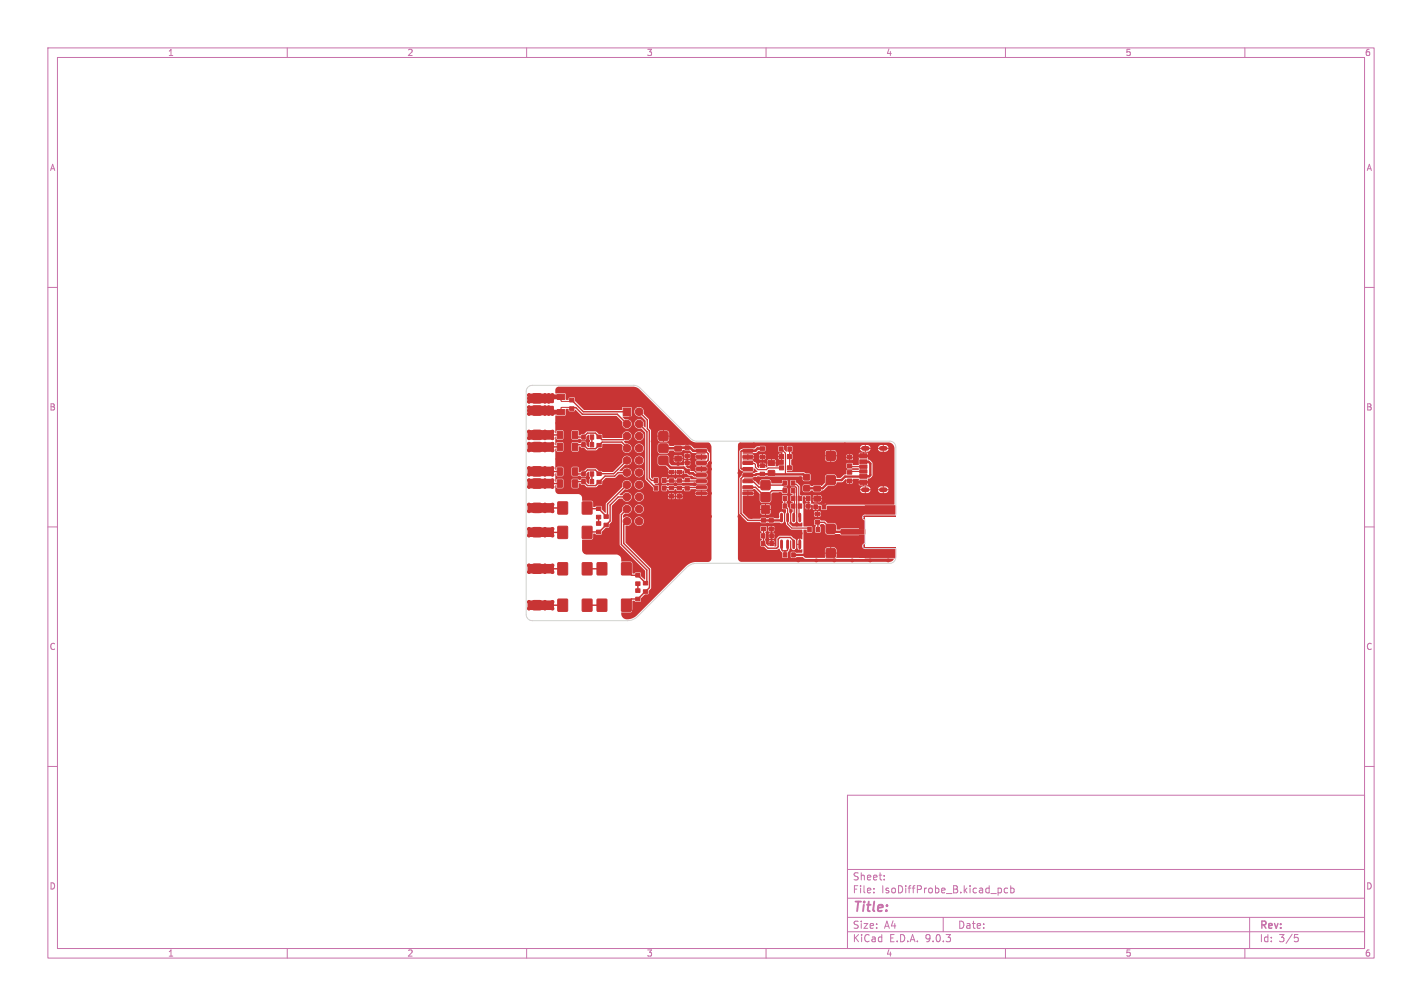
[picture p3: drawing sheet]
<svg xmlns="http://www.w3.org/2000/svg" width="297mm" height="210mm" viewBox="0 0 297 210" stroke-linecap="round" stroke-linejoin="round" font-family="sans-serif">
<defs><g id="words">
<text font-size="2.8" fill="#c872ab" x="178" y="190.9">Title:</text>
<g font-size="2.1" fill="#c872ab">
<text x="178" y="184">Sheet:</text>
<text x="178" y="186.7">File:</text>
<text x="184.1" y="186.7">IsoDiffProbe_B.kicad_pcb</text>
<text x="178" y="196.9">KiCad</text>
<text x="178" y="194.1">Size:</text>
<text x="184.7" y="194.1">A4</text>
<text x="185.7" y="196.9">E.D.A.</text>
<text x="193.3" y="196.9">9.0.3</text>
<text x="200" y="194.1">Date:</text>
<text x="263" y="194.3">Rev:</text>
<text x="263" y="196.9">Id:</text>
<text x="267.1" y="196.9">3/5</text>
</g>
<g font-size="1.8" fill="#c872ab">
<text x="35" y="11.9">1</text>
<text x="85" y="11.9">2</text>
<text x="135" y="11.9">3</text>
<text x="185" y="11.9">4</text>
<text x="235" y="11.9">5</text>
<text x="285" y="11.9">6</text>
<text x="10.3" y="35.9">A</text>
<text x="285.4" y="35.9">A</text>
<text x="10.3" y="85.9">B</text>
<text x="285.3" y="85.9">B</text>
<text x="10.3" y="135.9">C</text>
<text x="285.3" y="135.9">C</text>
<text x="10.3" y="185.9">D</text>
<text x="285.3" y="185.9">D</text>
<text x="35" y="199.9">1</text>
<text x="85" y="199.9">2</text>
<text x="135" y="199.9">3</text>
<text x="185" y="199.9">4</text>
<text x="235" y="199.9">5</text>
<text x="285" y="199.9">6</text>
</g>
</g></defs>
<g fill="none" stroke="#c872ab" stroke-width=".21">
<path d="M10 10h277v190h-277zM12 12h273v186h-273zM60 10v2M110 10v2M160 10v2M210 10v2M260 10v2M10 60h2M285 60h2M10 110h2M285 110h2M10 160h2"/>
<path d="M177 166h108v32h-108zM285 160h2M60 198v2M110 198v2M160 198v2M177 194.5h108M177 191.5h108M177 187.5h108M177 181.5h108M182.5 186.3v.1M182.5 185.5v.1M184.7 183.6v.1"/>
<path d="M184.7 182.8v.1M197 191.5v3M208.6 185.4h.3l.3 .3-.1 .6-.5 .1M210 198v2M210.5 185.5l-.5-.1-.3 .3 .2 .6h.6M211.1 185.5l.4-.1 .3 .3-.1 .6h-.6M211.1 184.9v1.5M260 198v2M261 191.5v6.5M270.4 195.1h.7M270.5 195.7h.4l.3 .3-.1 .5-.6 .1"/>
</g>
<g fill="#c83434">
<path d="M110.3 100h5.2l.2 .2v1.6l-.2 .1h-5.1l-.2-.2z"/>
<path d="M110.3 84.8l5.2-.1 .2 .2v1.6l-.2 .2h-5.1l-.2-.2z"/>
<path d="M110.3 89.9l5.2-.1 .2 .2v1.6l-.2 .2h-5.1l-.2-.2z"/>
<path d="M110.3 105.1l5.2-.1 .2 .3v1.5l-.2 .2h-5.1l-.2-.2z"/>
<path d="M110.3 125.4h5.2l.2 .2v1.6l-.2 .1h-5.1l-.2-.2z"/>
<path d="M110.3 82.2h5.2l.2 .2v1.6l-.2 .2h-5.1l-.2-.3z"/>
<path d="M180.7 107.2h6.4v.6h-6.4z"/>
<path d="M110.3 92.4l5.2-.1 .2 .3v1.5l-.2 .2h-5.1l-.2-.2z"/>
<path d="M180.3 114.2h.6v2.3h-.6z"/>
<path d="M179.5 105.6h1.2v4.7h-1.2z"/>
<path d="M110.3 117.8l5.2-.1 .2 .3v1.5l-.2 .2h-5.1l-.2-.2z"/>
<path d="M110.3 97.5l5.2-.1 .2 .2v1.6l-.2 .2h-5.1l-.2-.2z"/>
<path d="M110.3 110.2l5.2-.1 .2 .2v1.6l-.2 .2h-5.1l-.2-.2z"/>
<path d="M180.7 114.2h6.4v.6h-6.4z"/>
<path d="M179.5 111.7h1.2v4.8h-1.2z"/>
</g>
<path d="M180.6 105.6v2.2" fill="none" stroke="#c83434" stroke-width=".4"/>
<g fill="#c83434" stroke="#c83434" stroke-width=".21">
<path d="M165.3 100.4h.7v.9h-.7z"/>
<path d="M163.5 100.4h.8v.9h-.8z"/>
<path d="M165.3 103.6h.8v.9h-.8z"/>
<path d="M163.6 103.6h.7v.9h-.7z"/>
<path d="M143.1 99.8h.9v.8h-.9z"/>
<path d="M143.1 101.6h.9v.7h-.9z"/>
<path d="M124.6 108.9h.9v.8h-.9z"/>
<path d="M124.6 110.7h.9v.7h-.9z"/>
<path d="M166.7 105.2h.8v.9h-.8z"/>
<path d="M168.5 105.2h.7v.9h-.7z"/>
<path d="M121.5 98.5h.8v.9h-.8z"/>
<path d="M123.3 98.5h.7v.9h-.7z"/>
<path d="M116.4 90l1.1 .1-.1 1.5-1-.1z"/>
<path d="M119.6 90l1.1 .1-.1 1.5-1-.1z"/>
<path d="M158.8 95h.9v.8h-.9z"/>
<path d="M158.8 93.3h.9v.7h-.9z"/>
<path d="M165.3 105.2h.8v.9h-.8z"/>
<path d="M163.6 105.2h.7v.9h-.7z"/>
<path d="M159 113h.8v.9h-.8z"/>
<path d="M160.8 113h.7v.9h-.7z"/>
<path d="M124.6 105.8h.9v.8h-.9z"/>
<path d="M124.6 107.6h.9v.7h-.9z"/>
<path d="M124.7 117.5h2v2.5h-2z"/>
<path d="M129.8 117.5h2v2.5h-2z"/>
<path d="M159 105.6l.3-.2 1.3 .1 .2 .3-.1 1.3-.3 .1h-1.3l-.1-.3z"/>
<path d="M111.2 89.9l.3-.1 1.5 .1 .1 .3v1.4l-.4 .2-1.4-.1-.2-.3z"/>
<path d="M116.5 125.1h2v2.5h-2z"/>
<path d="M121.6 125.1h2v2.5h-2z"/>
<path d="M111.2 97.6l.3-.2 1.5 .1 .1 .3v1.4l-.4 .2-1.4-.1-.2-.3z"/>
<path d="M132.8 122.9h.9v.8h-.9z"/>
<path d="M132.8 124.7h.9v.7h-.9z"/>
<path d="M123.3 100.1h.7v.9h-.7z"/>
<path d="M121.5 100.1h.8v.9h-.8z"/>
<path d="M166.7 103.6h.8v.9h-.8z"/>
<path d="M168.5 103.6h.7v.9h-.7z"/>
<path d="M141.4 101.5h.9v.7h-.9z"/>
<path d="M141.4 103.2h.9v.8h-.9z"/>
<path d="M158.8 96.8h.9v.8h-.9z"/>
<path d="M158.8 98.6h.9v.7h-.9z"/>
<path d="M116.5 104.8h2v2.5h-2z"/>
<path d="M121.6 104.8h2v2.5h-2z"/>
<path d="M172.7 94.2l1.4-.1 .3 .2 .1 1.4-.2 .4h-1.4l-.3-.1-.1-1.5z"/>
<path d="M141 95.2h1.3v1h-1.3z"/>
<path d="M141 93.1h1.3v1h-1.3z"/>
<path d="M159 100.4l.3-.1h1.4l.2 .4-.1 1.4-.3 .2-1.5-.1-.1-.3z"/>
<path d="M172.7 109.5l1.4-.1 .3 .1 .1 1.5-.2 .3-1.4 .1-.3-.2-.1-1.4z"/>
<path d="M145.5 93.8h1.9l.1 .5-2 .1z"/>
<path d="M145.5 95.1h1.9l.1 .5-2 .1z"/>
<path d="M145.5 96.4l1.9-.1 .1 .6-2 .1z"/>
<path d="M145.5 97.6h1.9l.1 .5-2 .1z"/>
<path d="M145.5 98.9h1.9l.1 .5-2 .1z"/>
<path d="M145.5 100.2l1.9-.1 .1 .6-2 .1z"/>
<path d="M145.5 101.4h1.9l.1 .5-2 .1z"/>
<path d="M145.5 102.7h1.9l.1 .5-2 .1z"/>
<path d="M155.2 102.7h1.9l.1 .5-2 .1z"/>
<path d="M155.2 101.4h1.9l.1 .5-2 .1z"/>
<path d="M155.2 100.2l1.9-.1 .1 .6-2 .1z"/>
<path d="M155.2 98.9h1.9l.1 .5-2 .1z"/>
<path d="M155.2 97.6h1.9l.1 .5-2 .1z"/>
<path d="M155.2 96.4l1.9-.1 .1 .6-2 .1z"/>
<path d="M155.2 95.1h1.9l.1 .5-2 .1z"/>
<path d="M155.2 93.8h1.9l.1 .5-2 .1z"/>
<path d="M116.4 92.5l1.1 .1-.1 1.5-1-.1z"/>
<path d="M119.6 92.5l1.1 .1-.1 1.5-1-.1z"/>
<path d="M170.5 110.1h.7v.9h-.7z"/>
<path d="M168.7 110.1h.8v.9h-.8z"/>
<path d="M124.7 125.1h2v2.5h-2z"/>
<path d="M129.8 125.1h2v2.5h-2z"/>
<path d="M165.4 115.4h.7v.9h-.7z"/>
<path d="M163.6 115.4h.8v.9h-.8z"/>
<path d="M116.5 117.5h2v2.5h-2z"/>
<path d="M121.6 117.5h2v2.5h-2z"/>
<path d="M137.6 92.8l.3-.2 1.5 .1 .2 .3-.1 1.4-.3 .1h-1.5l-.1-.4z"/>
<path d="M116.4 85.5h1.5l.1 1-1.6 .1z"/>
<path d="M116.4 82.3h1.5l.1 1-1.6 .1z"/>
<path d="M175.7 110.5h4.9l.1 .9-4.9 .1z"/>
<path d="M180.7 114.6h6.3v1.8l-6.3 .1z"/>
<path d="M180.7 105.6h6.3v1.8l-6.3 .1z"/>
<path d="M143.1 98h.9v.7h-.9z"/>
<path d="M143.1 96.2h.9v.8h-.9z"/>
<path d="M139.8 98.2h.9v.7h-.9z"/>
<path d="M139.8 99.9h.9v.8h-.9z"/>
<path d="M111.2 92.5l.3-.2 1.5 .1 .1 .3v1.5l-.4 .1-1.4-.1-.2-.3z"/>
<path d="M172.7 99.3l1.4-.1 .3 .2 .1 1.4-.2 .3-1.4 .1-.3-.1-.1-1.5z"/>
<path d="M111.2 125.5l.3-.2 1.5 .1 .1 .3v1.5l-.4 .1h-1.4l-.2-.4z"/>
<path d="M159 108.3h.9v.7h-.9z"/>
<path d="M159 110h.9v.8h-.9z"/>
<path d="M116.5 109.9h2v2.5h-2z"/>
<path d="M121.6 109.9h2v2.5h-2z"/>
<path d="M130.2 85.2h1.5v1.5h-1.5z"/>
<path d="M111.2 100.1l.3-.2 1.5 .1 .1 .3v1.5l-.4 .1h-1.4l-.2-.4z"/>
<path d="M111.2 117.9l.3-.2 1.5 .1 .1 .3v1.5l-.4 .1-1.4-.1-.2-.3z"/>
<path d="M139.8 101.5h.9v.7h-.9z"/>
<path d="M139.8 103.2h.9v.8h-.9z"/>
<path d="M111.2 84.9l.3-.2 1.5 .1 .1 .3v1.4l-.4 .2-1.4-.1-.2-.3z"/>
<path d="M164.6 93.3h.7v.9h-.7z"/>
<path d="M162.8 93.3h.8v.9h-.8z"/>
<path d="M159 111.4h.8v.9h-.8z"/>
<path d="M160.8 111.4h.7v.9h-.7z"/>
<path d="M137.6 90.2l.3-.1 1.5 .1 .2 .3-.1 1.3-.3 .2-1.5-.1-.1-.3z"/>
<path d="M123.3 92.4h.7v.9h-.7z"/>
<path d="M121.5 92.4h.8v.9h-.8z"/>
<path d="M164.5 94.9h.8v.8h-.8z"/>
<path d="M162.8 94.9h.9v.8h-.9z"/>
<path d="M170.3 108.7h.9v.7h-.9z"/>
<path d="M170.3 106.9h.9v.8h-.9z"/>
<path d="M164.5 97.2h.8v.9h-.8z"/>
<path d="M162.8 97.2h.9v.9h-.9z"/>
<path d="M138.4 99.8h.7v.9h-.7z"/>
<path d="M136.6 99.8h.8v.9h-.8z"/>
<path d="M132.8 119.7h.9v.8h-.9z"/>
<path d="M132.8 121.5h.9v.7h-.9z"/>
<path d="M170 105.4h.7v.9h-.7z"/>
<path d="M171.7 105.4h.8v.9h-.8z"/>
<path d="M167.9 99.1h1.2v1.1h-1.2z"/>
<path d="M167.9 101.4h1.2v1.1h-1.2z"/>
<path d="M126.2 107.5h.9v.7h-.9z"/>
<path d="M126.2 109.2h.9v.8h-.9z"/>
<path d="M177 95.1h.9v.7h-.9z"/>
<path d="M177 96.8h.9v.8h-.9z"/>
<path d="M160.6 108.3h.9v.7h-.9z"/>
<path d="M160.6 110h.9v.8h-.9z"/>
<path d="M111.2 82.3l.3-.1h1.5l.1 .4v1.4l-.4 .2-1.4-.1-.2-.3z"/>
<path d="M119 83.2h.9v.7h-.9z"/>
<path d="M119 84.9h.9v.8h-.9z"/>
<path d="M160.5 98.2h1.3v1h-1.3z"/>
<path d="M160.5 96.1h1.3v1h-1.3z"/>
<path d="M170 101.5h1.3v1h-1.3z"/>
<path d="M170 103.6h1.3v1h-1.3z"/>
<path d="M134.4 121.4h.9v.7h-.9z"/>
<path d="M134.4 123.1h.9v.8h-.9z"/>
<path d="M177 100h.9v.7h-.9z"/>
<path d="M177 98.2h.9v.8h-.9z"/>
<path d="M159 103l.3-.2 1.4 .1 .2 .3-.1 1.4-.3 .2-1.5-.1-.1-.3z"/>
<path d="M172.7 114.5h1.4l.3 .1 .1 1.5-.2 .3-1.4 .1-.3-.2-.1-1.4z"/>
<path d="M141.5 98.2h.9v.7h-.9z"/>
<path d="M141.5 99.9h.9v.8h-.9z"/>
<path d="M137.6 95.3l.3-.1h1.5l.2 .3-.1 1.4-.3 .2-1.5-.1-.1-.3z"/>
<path d="M116.4 100.2h1.1l-.1 1.5h-1z"/>
<path d="M119.6 100.2h1.1l-.1 1.5h-1z"/>
<path d="M179.6 97.1h1.5v.7h-1.5z"/>
<path d="M179.6 96h1.5v.8h-1.5z"/>
<path d="M179.6 94.7h1.5v.9h-1.5z"/>
<path d="M179.6 98.1h1.5v.7h-1.5z"/>
<path d="M179.6 99h1.5v.8h-1.5z"/>
<path d="M179.6 100.2h1.5v.9h-1.5z"/>
<path d="M138.4 101.4h.7v.9h-.7z"/>
<path d="M136.6 101.4h.8v.9h-.8z"/>
<path d="M124.7 90.8h.9v.8h-.9z"/>
<path d="M124.7 92.6h.9v.7h-.9z"/>
<path d="M121.5 90.8h.8v.9h-.8z"/>
<path d="M123.3 90.8h.7v.9h-.7z"/>
<path d="M116.4 97.7h1.1l-.1 1.5h-1z"/>
<path d="M119.6 97.7h1.1l-.1 1.5h-1z"/>
<path d="M124.7 98.5h.9v.8h-.9z"/>
<path d="M124.7 100.3h.9v.7h-.9z"/>
<path d="M111.2 110.3l.3-.2 1.5 .1 .1 .3v1.4l-.4 .2-1.4-.1-.2-.3z"/>
<path d="M165.3 102h.7v.9h-.7z"/>
<path d="M163.5 102h.8v.9h-.8z"/>
<path d="M111.2 105.2l.3-.2 1.5 .1 .1 .3v1.5l-.4 .1-1.4-.1-.2-.3z"/>
<path d="M143.1 93.1h.9v.7h-.9z"/>
<path d="M143.1 94.8h.9v.8h-.9z"/>
<circle cx="133.5" cy="86" r=".79"/>
<circle cx="130.9" cy="88.5" r=".79"/>
<circle cx="133.5" cy="88.5" r=".79"/>
<circle cx="130.9" cy="91" r=".79"/>
<circle cx="133.5" cy="91" r=".79"/>
<circle cx="130.9" cy="93.6" r=".79"/>
<circle cx="133.5" cy="93.6" r=".79"/>
<circle cx="130.9" cy="96.1" r=".79"/>
<circle cx="133.5" cy="96.1" r=".79"/>
<circle cx="130.9" cy="98.7" r=".79"/>
<circle cx="133.5" cy="98.7" r=".79"/>
<circle cx="130.9" cy="101.2" r=".79"/>
<circle cx="133.5" cy="101.2" r=".79"/>
<circle cx="130.9" cy="103.7" r=".79"/>
<circle cx="133.5" cy="103.7" r=".79"/>
<circle cx="130.9" cy="106.3" r=".79"/>
<circle cx="133.5" cy="106.3" r=".79"/>
<circle cx="130.9" cy="108.8" r=".79"/>
<circle cx="133.5" cy="108.8" r=".79"/>
<circle cx="113.8" cy="125.6" r=".3"/>
<circle cx="115.4" cy="127.1" r=".3"/>
<circle cx="110.5" cy="125.6" r=".3"/>
<circle cx="110.5" cy="127" r=".3"/>
<circle cx="113.8" cy="127" r=".3"/>
<circle cx="115.4" cy="125.7" r=".3"/>
<circle cx="110.5" cy="118" r=".3"/>
<circle cx="113.8" cy="119.4" r=".3"/>
<circle cx="115.4" cy="119.4" r=".3"/>
<circle cx="115.4" cy="118" r=".3"/>
<circle cx="110.5" cy="119.4" r=".3"/>
<circle cx="113.8" cy="118" r=".3"/>
<circle cx="113.8" cy="111.8" r=".3"/>
<circle cx="115.4" cy="110.4" r=".3"/>
<circle cx="115.4" cy="111.8" r=".3"/>
<circle cx="110.5" cy="111.8" r=".3"/>
<circle cx="110.5" cy="110.4" r=".3"/>
<circle cx="113.8" cy="110.4" r=".3"/>
<circle cx="110.5" cy="106.7" r=".3"/>
<circle cx="115.4" cy="106.7" r=".3"/>
<circle cx="110.5" cy="105.3" r=".3"/>
<circle cx="115.4" cy="105.3" r=".3"/>
<circle cx="113.8" cy="106.7" r=".3"/>
<circle cx="113.8" cy="105.3" r=".3"/>
<circle cx="115.4" cy="101.7" r=".3"/>
<circle cx="115.4" cy="100.3" r=".3"/>
<circle cx="110.5" cy="101.6" r=".3"/>
<circle cx="110.5" cy="100.2" r=".3"/>
<circle cx="113.8" cy="100.2" r=".3"/>
<circle cx="113.8" cy="101.6" r=".3"/>
<circle cx="113.8" cy="97.7" r=".3"/>
<circle cx="115.4" cy="99.1" r=".3"/>
<circle cx="115.4" cy="97.7" r=".3"/>
<circle cx="110.5" cy="97.7" r=".3"/>
<circle cx="110.5" cy="99.1" r=".3"/>
<circle cx="113.8" cy="99.1" r=".3"/>
<circle cx="113.8" cy="92.6" r=".3"/>
<circle cx="115.4" cy="92.6" r=".3"/>
<circle cx="115.4" cy="94" r=".3"/>
<circle cx="110.5" cy="92.6" r=".3"/>
<circle cx="113.8" cy="94" r=".3"/>
<circle cx="110.5" cy="94" r=".3"/>
<circle cx="113.8" cy="90.1" r=".3"/>
<circle cx="115.4" cy="90.1" r=".3"/>
<circle cx="113.8" cy="91.5" r=".3"/>
<circle cx="115.4" cy="91.5" r=".3"/>
<circle cx="110.5" cy="91.5" r=".3"/>
<circle cx="110.5" cy="90.1" r=".3"/>
<circle cx="110.5" cy="85" r=".3"/>
<circle cx="110.5" cy="85.7" r=".3"/>
<circle cx="114.6" cy="85.7" r=".3"/>
<circle cx="113.8" cy="85" r=".3"/>
<circle cx="114.6" cy="85" r=".3"/>
<circle cx="113.8" cy="86.4" r=".3"/>
<circle cx="110.5" cy="86.4" r=".3"/>
<circle cx="114.6" cy="86.4" r=".3"/>
<circle cx="113.8" cy="85.7" r=".3"/>
<circle cx="115.4" cy="86.4" r=".3"/>
<circle cx="115.4" cy="85.7" r=".3"/>
<circle cx="115.4" cy="83.2" r=".3"/>
<circle cx="114.6" cy="82.5" r=".3"/>
<circle cx="110.5" cy="83.9" r=".3"/>
<circle cx="110.5" cy="82.5" r=".3"/>
<circle cx="113.8" cy="83.9" r=".3"/>
<circle cx="115.4" cy="82.5" r=".3"/>
<circle cx="114.6" cy="83.9" r=".3"/>
<circle cx="113.8" cy="82.5" r=".3"/>
<circle cx="110.5" cy="83.2" r=".3"/>
<circle cx="114.6" cy="83.2" r=".3"/>
<circle cx="113.8" cy="83.2" r=".3"/>
<circle cx="131.6" cy="107.5" r=".3"/>
<circle cx="122.3" cy="115.2" r=".3"/>
<circle cx="124.9" cy="82.5" r=".3"/>
<circle cx="139.9" cy="106.5" r=".3"/>
<circle cx="136.4" cy="94.9" r=".3"/>
<circle cx="141.6" cy="96.8" r=".3"/>
<circle cx="122.3" cy="85.2" r=".3"/>
<circle cx="142.9" cy="106.5" r=".3"/>
<circle cx="138.4" cy="109.5" r=".3"/>
<circle cx="139.2" cy="98.6" r=".3"/>
<circle cx="136.9" cy="88.5" r=".3"/>
<circle cx="148.3" cy="103" r=".3"/>
<circle cx="144.4" cy="115.5" r=".3"/>
<circle cx="131.6" cy="102.5" r=".3"/>
<circle cx="135.4" cy="103.5" r=".3"/>
<circle cx="139.9" cy="112.5" r=".3"/>
<circle cx="124.9" cy="112.5" r=".3"/>
<circle cx="116.4" cy="88.3" r=".3"/>
<circle cx="133.9" cy="112.5" r=".3"/>
<circle cx="144.7" cy="97.9" r=".3"/>
<circle cx="127.9" cy="88.5" r=".3"/>
<circle cx="124.9" cy="94.5" r=".3"/>
<circle cx="119.8" cy="102.7" r=".3"/>
<circle cx="120.9" cy="88.3" r=".3"/>
<circle cx="139.9" cy="118.5" r=".3"/>
<circle cx="135.4" cy="124.8" r=".3"/>
<circle cx="145.9" cy="112.5" r=".3"/>
<circle cx="139.1" cy="103.6" r=".3"/>
<circle cx="148.3" cy="96.6" r=".3"/>
<circle cx="131.6" cy="87.3" r=".3"/>
<circle cx="142.5" cy="94.7" r=".3"/>
<circle cx="126.4" cy="103.5" r=".3"/>
<circle cx="144.4" cy="109.5" r=".3"/>
<circle cx="118.9" cy="100.5" r=".3"/>
<circle cx="144.7" cy="95.4" r=".3"/>
<circle cx="141.4" cy="115.5" r=".3"/>
<circle cx="122.8" cy="92" r=".3"/>
<circle cx="138.4" cy="121.5" r=".3"/>
<circle cx="127.9" cy="100.5" r=".3"/>
<circle cx="142.9" cy="112.5" r=".3"/>
<circle cx="130.9" cy="82.5" r=".3"/>
<circle cx="148" cy="92.8" r=".3"/>
<circle cx="133.9" cy="82.5" r=".3"/>
<circle cx="131.6" cy="97.4" r=".3"/>
<circle cx="141.1" cy="91.8" r=".3"/>
<circle cx="128.8" cy="105.9" r=".3"/>
<circle cx="136.9" cy="112.5" r=".3"/>
<circle cx="142.7" cy="99.4" r=".3"/>
<circle cx="143" cy="103.6" r=".3"/>
<circle cx="140.3" cy="94.7" r=".3"/>
<circle cx="123.4" cy="103.5" r=".3"/>
<circle cx="122.8" cy="99.7" r=".3"/>
<circle cx="138.4" cy="115.5" r=".3"/>
<circle cx="144.7" cy="103" r=".3"/>
<circle cx="136.3" cy="92.1" r=".3"/>
<circle cx="127.9" cy="94.5" r=".3"/>
<circle cx="118.5" cy="92.1" r=".3"/>
<circle cx="116.5" cy="95.8" r=".3"/>
<circle cx="129.4" cy="115.5" r=".3"/>
<circle cx="131.6" cy="92.3" r=".3"/>
<circle cx="143.5" cy="92.5" r=".3"/>
<circle cx="127.9" cy="112.5" r=".3"/>
<circle cx="126.4" cy="97.5" r=".3"/>
<circle cx="134.3" cy="120.1" r=".3"/>
<circle cx="121.9" cy="94.5" r=".3"/>
<circle cx="139.9" cy="88.5" r=".3"/>
<circle cx="135.4" cy="115.5" r=".3"/>
<circle cx="136.4" cy="99" r=".3"/>
<circle cx="148.3" cy="107.8" r=".3"/>
<circle cx="127.9" cy="82.5" r=".3"/>
<circle cx="141.4" cy="109.5" r=".3"/>
<circle cx="148.3" cy="97.9" r=".3"/>
<circle cx="145.1" cy="101.1" r=".3"/>
<circle cx="136.9" cy="118.5" r=".3"/>
<circle cx="135.4" cy="85.5" r=".3"/>
<circle cx="118.7" cy="86.3" r=".3"/>
<circle cx="118.9" cy="82.5" r=".3"/>
<circle cx="129.1" cy="85.1" r=".3"/>
<circle cx="136.9" cy="106.5" r=".3"/>
<circle cx="132.4" cy="127.5" r=".3"/>
<circle cx="135.4" cy="109.5" r=".3"/>
<circle cx="121.9" cy="82.5" r=".3"/>
<circle cx="141.1" cy="101.1" r=".3"/>
<circle cx="162.4" cy="111.3" r=".3"/>
<circle cx="176.5" cy="92.8" r=".3"/>
<circle cx="157.9" cy="95.4" r=".3"/>
<circle cx="166.8" cy="117" r=".3"/>
<circle cx="157.5" cy="92.8" r=".3"/>
<circle cx="154.6" cy="92.8" r=".3"/>
<circle cx="166.4" cy="109.5" r=".3"/>
<circle cx="163.2" cy="96.5" r=".3"/>
<circle cx="157.6" cy="111.3" r=".3"/>
<circle cx="173.2" cy="104.1" r=".3"/>
<circle cx="174.3" cy="117" r=".3"/>
<circle cx="166" cy="94.5" r=".3"/>
<circle cx="171.9" cy="103" r=".3"/>
<circle cx="157.9" cy="105.2" r=".3"/>
<circle cx="161.7" cy="100.2" r=".3"/>
<circle cx="182.8" cy="99.3" r=".3"/>
<circle cx="157.9" cy="103" r=".3"/>
<circle cx="160" cy="116.1" r=".3"/>
<circle cx="182.8" cy="94.5" r=".3"/>
<circle cx="162.4" cy="116.1" r=".3"/>
<circle cx="167.2" cy="111.3" r=".3"/>
<circle cx="164.8" cy="111.3" r=".3"/>
<circle cx="159.9" cy="96.3" r=".3"/>
<circle cx="162.4" cy="107.8" r=".3"/>
<circle cx="181.8" cy="117" r=".3"/>
<circle cx="170.8" cy="94.5" r=".3"/>
<circle cx="164.8" cy="101.6" r=".3"/>
<circle cx="172" cy="104.8" r=".3"/>
<circle cx="166.4" cy="114.9" r=".3"/>
<circle cx="176.8" cy="101.7" r=".3"/>
<circle cx="167.5" cy="103" r=".3"/>
<circle cx="156.9" cy="107.9" r=".3"/>
<circle cx="154.5" cy="107.8" r=".3"/>
<circle cx="161.6" cy="105.1" r=".3"/>
<circle cx="174.4" cy="101.7" r=".3"/>
<circle cx="162.9" cy="103.1" r=".3"/>
<circle cx="180.4" cy="104.1" r=".3"/>
<circle cx="179.2" cy="101.7" r=".3"/>
<circle cx="158.3" cy="96.3" r=".3"/>
<circle cx="174.4" cy="96.9" r=".3"/>
<circle cx="160.2" cy="112.6" r=".3"/>
<circle cx="154.5" cy="98.7" r=".3"/>
<circle cx="172" cy="96.9" r=".3"/>
<circle cx="164.8" cy="104.8" r=".3"/>
<circle cx="178.7" cy="95.2" r=".3"/>
<circle cx="185.2" cy="99.3" r=".3"/>
<circle cx="182.8" cy="104.1" r=".3"/>
<circle cx="167.2" cy="99.8" r=".3"/>
<circle cx="156.4" cy="104.1" r=".3"/>
<circle cx="156.4" cy="113.7" r=".3"/>
<circle cx="155.2" cy="111.3" r=".3"/>
<circle cx="169.6" cy="103" r=".3"/>
<circle cx="178" cy="104.1" r=".3"/>
<circle cx="185.2" cy="104.1" r=".3"/>
<circle cx="175.6" cy="104.1" r=".3"/>
<circle cx="178" cy="117" r=".3"/>
<circle cx="170.8" cy="99.3" r=".3"/>
<circle cx="185.5" cy="117" r=".3"/>
<circle cx="168.4" cy="94.5" r=".3"/>
<circle cx="161.2" cy="94.5" r=".3"/>
<circle cx="154.7" cy="116.2" r=".3"/>
<circle cx="184" cy="96.9" r=".3"/>
<circle cx="170.5" cy="117" r=".3"/>
<circle cx="157.6" cy="116.1" r=".3"/>
<circle cx="157.7" cy="100" r=".3"/>
<circle cx="169.6" cy="96.9" r=".3"/>
</g>
<path d="M163.2 107.3v1.5M163.2 112.9v1.4M164.5 107.3v1.5M164.5 112.9v1.4M165.8 112.9v1.4M165.8 107.3v1.5M167 107.3v1.5M167 112.9v1.4" fill="none" stroke="#c83434" stroke-width=".61"/>
<path d="M114.8 82.8h2.4M117.2 86l-3.1 .1M180.3 93.6h.8M184.1 93.6h.8M180.3 102.2h.8M184.1 102.2h.8" fill="none" stroke="#c83434" stroke-width="1"/>
<path d="M138.6 96.1l1.5 1.5h2.7l1.2 1.2h.7l.4 .4h1.4M138.6 93.6h2.4M141.8 93.4h2.3l.7 .7h1.7M159.2 93.6h-1l-.4 .5h-1.6" fill="none" stroke="#c83434" stroke-width=".55"/>
<path d="M156.2 99.2h1.6l.2-.2h2.9l.2-.3 .3 .3h6.4l.7 .6M179 95.2h3M180.3 96.4h1.1l.4 .4v2.4l-.3 .2-5 .1-.7 .7h-2.3l-1.7 1.7h-3.3M159.5 108.6h1.6M163.2 108v.6h-2M168.9 115.6v.2h-3.2M170.6 101.9h.1M173.5 110.4l.6 .6h4.1M179 100.7h3" fill="none" stroke="#c83434" stroke-width=".5"/>
<g fill="none" stroke="#c83434" stroke-width=".3">
<path d="M113.5 90.8h3.4M114.5 93.3h2.4M115.1 98.4h1.8M119.4 83.5l2.4 2.5h9.1M119.6 85.1h.7l1.3 1.4h7.3l2 2M120.1 93.3l.5-.5h1.3l.8 .9h1.7l1.4-1.4h4.1l1 1.1v.2M120.1 90.8l.5 .4h1.3l.8-.8h1.7l1.3 1.4h4.5l.7-.8M123.6 91.2v1.6M123.6 98.9v1.6M129 98h.1M130.9 98.7h-1.8l-.7 .7h-2l-2 2h-1.7l-.8-.9h-1.4l-.4 .4M130.9 96.1l-2.7 2.8h-3.1l-.7-.8h-1.7l-.8 .8h-1.3l-.5-.5"/>
<path d="M133.5 88.5l1.6 1.6v9.9l1.9 1.9M133.5 86l1.7 1.7v1.8l.4 .4v9.9l.5 .5h.9M143.5 95.2v1.4M146.5 94.1h.8l.6 .6v1.3l-.6 .6h-.8M156.2 99.2h-.7l-.7 .7v7.3l1.4 1.4h3.4M156.2 94.1h-1.3l-.1 .1v3.6l.1 .1h1.3M114.7 106h2.8M114.7 111.1h2.8M115 100.9h1.9M115.3 118.7h2.2M122.6 118.7h3.1M125 107.9v1.4"/>
<path d="M130.9 108.8l-.6 .7v3.9l5.4 5.4v3.9l-.9 .8M130.9 106.3l-1.1 1.1v6.3l5.3 5.3v2.5l-.3 .2-1.6-1.6h-1.2l-1.2-1.1v-.3M130.9 103.7h-1.8l-1.7 1.7v3.4l-2.2 2.2h-2.5M130.9 101.2l-4 4.1v2.3l-.3 .2-1.6-1.6h-2.2l-.2-.2M143.5 100.2l-.2 .2h-4.4l-.1-.1M143.5 100.2l.2 .2 2.8 .1M146.5 101.7l-2.7 .1-.3 .2-.2-.2h-4.4l-.1 .1M156.2 101.7h1.6l2.1 2.1 1.3-1.4h2.7M156.2 100.5l.2 .1h1l1.1 1.1h.9M159.5 110.4l-.1 3.1 1 .9h1.8l.3-.3v-1.6l.4-.3h2.2l.7 .7v.7M161.1 110.4l.1 3M161.7 100.2h1.5l.2-.2h2.8l1.1 1.2v1.7l.4 .3h1.3"/>
<path d="M163.2 113.6l.1 1.2 .2 .2h.8l.2-.2v-1.2M163.9 100.8l-.4 .5h-3.6M164 115v.8M166.5 100.4h.1M167.3 101.2h.1M173.5 110.4l-1.3-1.4h-1.5l.1 1.5M115 126.3h2.5M122.6 126.3h3.1M133.2 121.8v1.5M134.8 123.5l-1.6 1.5h-1.3l-1.1 1.1v.2"/>
</g>
<path d="M156.2 96.6l.1 .2h1.3l.2 .2v.5l.5 .5h1.8l.3-.3h2.8M163.2 93.7l.9 .9v4.4M164.9 93.7v3.9M177.5 97.2l.2 .2h2.6M180.3 98.4h-2.7l-.1 .2M163.9 104v1.6l.6 .6v3.2l.9 .8h3.7M165.6 102.4l.3 .3v1.1l-.2 .2 .2 .3v1.1l-.2 .2 .2 .3v2l-.1 .1M165.7 100.8l.2 .3h.4l.5 .5v2.2l.3 .2-.3 .3v1.2l.3 .2-.2 .2v2l.1 .1" fill="none" stroke="#c83434" stroke-width=".25"/>
<path d="M117.2 82.8v.9l.1 .1h1.9l.2-.3M119.7 85l-.3 .3-.2-.3h-1.9l-.1 .2v.8M172.9 105.1l-.8 .7-.7-.7" fill="none" stroke="#c83434" stroke-width=".21"/>
<g fill="#c83434">
<path d="M116.2 80.9l.5-.2h15.5l.7 .1 .6 .4 10.8 10.8 1 .4h2.5l.6 .4 .2 .6v23.3l-.2 .4-.4 .2h-2.6a3.1 3.1 0 0 0-2.2 1l-10.4 10.3-1.3 .6-.7 .1-.5-.2-.5-.6v-.6l2.1-.1 .2-.3v-2.1h.4l.3 .2h1l.1-.7 .8-.8 .7-.1 .1-.7 .5-.6v-4l-5.4-5.4v-3.4l.2-.1a.99 .99 0 0 0 1.1-1.1h.6v.2a.99 .99 0 0 0 1.5 .8 .99 .99 0 0 0 0-1.7 .99 .99 0 0 0-1.5 .7h-.6v-.2a1.06 1.06 0 0 0-1.7-.4l-.1-.5 .4-.4a1.06 1.06 0 0 0 1.4-1h.6v.2a.99 .99 0 0 0 1.5 .7 .99 .99 0 0 0 0-1.7 .99 .99 0 0 0-1.5 .8h-.6v-.2a1.02 1.02 0 0 0-1.3-.6 1.02 1.02 0 0 0-.6 1.3l-.6 .7v6.4l5.3 5.3v1.8l-.8-.6-.1-.8h-1l-.3 .2h-.4v-2.1l-.2-.3-2.1-.1v-.4a1.01 1.01 0 0 0-1.1-1l-6.5-.1-.4-.3-.2-.4v-2.3l2-.1 .3-.2v-1h.4l.3 .2h1l.1-.6 .8-.8 .7-.1 .1-.7 .5-.6v-3.2l1.4-1.5h.8a1 1 0 0 0 1.2 .6 1 1 0 0 0 .7-1.1h.6v.2a.99 .99 0 0 0 1 .9 .99 .99 0 0 0 1-1h5.1v.4l.2 .1h.4v-.5h.2v.5l.4-.1 .1-.4h.3l.1 .5h.5v-.5h.2v.5h.3l.2-.1v-.4h-8l-.2-.5h5.3v.3h.6v-.5h.2v.5h.5v-.3h.3v.3h.6v-.5h.2v.5h.5v-.4h2.7l.3 .4h.9v-.4h.2v.4h.8l.3-.1v-.3l-6.3-.1-.2 .2h-.3l-.2-.2h-.9l-.2 .2h-5.3l-.5-.4 12.6 .1v-.4h.2v.4l1.1-.1-.3-.3h-1.9l-.3 .3h-11.4a.99 .99 0 0 0-1.3 .8h-.6v-.2a1.03 1.03 0 0 0-1-.7 1.03 1.03 0 0 0-.9 .7h-.5l-.1-.1 1.2-1.2a.99 .99 0 0 0 1.3-1h.6v.2a.99 .99 0 0 0 1.5 .7 .99 .99 0 0 0 0-1.6 .99 .99 0 0 0-1.5 .7h-.6v-.2a1.02 1.02 0 0 0-1.3-.6 1.02 1.02 0 0 0-.6 1.3l-3.4 3.4-.1 2.1-.8-.7-.1-.8h-1l-.3 .2h-.4v-1l-.2-.2-2.1-.1v-.5a.85 .85 0 0 0-.9-.9h-4l-.5-.2-.2-.4v-1.2l.2 .1v.3l.2 .2h1.1l.2-.2v-1.5l-.3-.3h-1l-.2 .3v.3l-.2 .1v-1.8l.2 .1v.3l.2 .2h1l.3-.2v-1.5h1.7v1.5l.1 .2h1.1l.6-.1 .2 .3h.9l.1-.1 .1-.7 .5-.3 .1 1 .2 .2-.2 .4-.1 .9h-.2l-.3-.4-.2-.7h-.9l-.2 .3h-.3l-.3-.3h-1l-.2 .3v1.5l.2 .2h1.1l.3-1h.3l.1 .3h.6l.7 .5h1.8l.6-.5h.6l.1-.7 .7-.8h1.9l.9-.7h.7a1 1 0 0 0 1.2 .6 1 1 0 0 0 .7-1h.6v.2a.99 .99 0 0 0 1.5 .7 .99 .99 0 0 0 0-1.7 .99 .99 0 0 0-1.5 .8h-.6v-.2a1.03 1.03 0 0 0-1-.7 1.03 1.03 0 0 0-.9 .6h-.5l-.1-.1 1.1-1.1h.2a.99 .99 0 0 0 1.2-1.1h.6v.2a.99 .99 0 0 0 1.5 .8 .99 .99 0 0 0 0-1.7 .99 .99 0 0 0-1.5 .7h-.6v-.2a1.02 1.02 0 0 0-1.3-.6 1.02 1.02 0 0 0-.6 1.4l-2 1.9h-2.1l-.2-.2h-.7l-.6-.5h-1.7l-.7 .5h-.6l-.2 .3h-.2l-.1-.9-.3-.3h-1l-.2 .3h-1.7l-.3-.3h-1l-.2 .3v.3l-.2 .1v-4.4h.1l.1 .5 .2 .1 1.1-.1 .2-.2v-1.4l-.3-.3h-1l-.2 .2v.4h-.2v-1.7h.1l.1 .5 .2 .1 1.1-.1 .2-.2v-1.4h1.7v1.5l.2 .2h1l.6-.2 .2 .3h.9l.2-.8 .5-.3 .1 1 .2 .2-.2 .4-.1 .9h-.2l-.3-.4-.2-.7h-.9l-.2 .3-.6-.2h-1l-.2 .3v1.5l.2 .2 1.1-.1 .3-1h.3l.1 .3h.6l.7 .5h1.7l.7-.5h.6l.1-.7 .1-.2h3.8l.4 .4a1.02 1.02 0 0 0 .5 1.5 1.02 1.02 0 0 0 1.3-1h.6v.2a.99 .99 0 0 0 1.5 .7 .99 .99 0 0 0 0-1.7 .99 .99 0 0 0-1.5 .8h-.6v-.2a1.07 1.07 0 0 0-1.2-.7l-.4-.4 .2-.2a1.06 1.06 0 0 0 1.4-1.1h.6v.2a.99 .99 0 0 0 1.5 .8 .99 .99 0 0 0 0-1.7 .99 .99 0 0 0-1.5 .7h-.6v-.2a1.03 1.03 0 0 0-1.3-.6 1.03 1.03 0 0 0-.7 1.3h-4l-.2-.7-.7-.1-.6-.5h-1.7l-.7 .5h-.6l-.2 .3h-.2l-.1-.9-.3-.2h-1l-.2 .3h-1.7l-.3-.3h-1l-.2 .2v.4h-.2v-3.6l2-.1 .2-.2-.1-1.1 .6-.1 .3 .6h1l.2-.4 1.4 1.3h7.1l1.3 1.2a1.02 1.02 0 0 0 .8 1.5 1.02 1.02 0 0 0 1.1-1.2 1.02 1.02 0 0 0-1.4-.8l-.4-.4v-.1l1.7-.1 .1-1h.6a1.06 1.06 0 0 0 1.4 1l1 .9-.1 1.4-.4-.3a1.01 1.01 0 0 0-.9-1.4 1.01 1.01 0 0 0-1 1.3 1.01 1.01 0 0 0 1.4 .6l.9 .9v9.8l1.6 1.7 .1 .7h1l.1-1.1h.6l.1 1.1h.9l.1-.3a.19 .19 0 0 1 .3-.1 .19 .19 0 0 1 .1 .3h1.1l.2-.3h.2l.1 .3h1l.3-.3h.2l.3 .4h1l.2-.4 3.1 .1 .3-.2v-.5l-.3-.3h-1.8l-.4 .2-5.4-.1-.4 .1-.3-.2h-.7l-.2 .2h-.6l-.1-.1-.7-.1-.1-.2 .9-.2v-1h.6v1l.2 .1h.7l.3-.1 .4 .1 1.2-.1 1.4 .1 .2-.1h2.6l.4 .2h1.8l.3-.3v-.5l-.3-.3-3.1 .2-.3-.5-1 .1-.2 .4-.4-.4-1 .1-.2 .3-.2-.1-.2-.2-1-.1-.4 .4-.3-.5-1.5 .2-.2-.2h-.8l-.4 .3-.2-.3v-.9h3.6v.3l.2 .1h.4v-.4h.2v.4h.5v-.4h.4v.3l.1 .1h.4v-.4h.2v.4h.4l.1-.1 .1-.3h-6.6v-3.2h1.4v1.5l.4 .3h1.3l.6 .7-.1 .5h1.3l.1-.4 .2 .1 .1 .3h1.3l.1-.3 .3 .7h.4l.5 .4h.6a.86 .86 0 0 0 1 .4h2l.2-.3v-.5l-.3-.2h-2.1l-.4-.3-.7-.1v-.3h1l.1 .3 .3 .1h.8v-.4h.2v.4h.9l.2-.4h-3.5l-.1-.2-.5-.1 2.8 .1v-.4h.2v.4h1.1l-.1-.3-2-.1-.4 .3h-1.6l-.4-.4 .2-.1v-.5h.2v.5l.5-.1 .1-.4h-1.3l-.1 .4h-2.5l-.5-.4v-.6h.9l.4 .4h.4v-.7h.2v.7h.6l.2-.3h.4v.3h.5v-.5h.2v.5h.6v-.4l-1.1-.1-.2 .2h-.4v-.4h-1.8v.3h-.9l-.1-.7h1v.2h.8v-.6h.2v.6h.8v-.3h.4v.4l.5 .1v-.5h.2v.5h.5l.1-.3h1l.3 .4h.9v-.4h-2.2v-.2h-1.7v-.1l3.9 .1v-.5l-.9 .1-.3 .3h-2.7l-.3-.2h-1.1l-.4 .4h-1l-.4-.4h-1.4l-.4 .1-.1 .4h-1.4v-.7h6.9v.3h.5v-.5h.2v.5h.6v-.4l-.2-.1h-.9l-.2 .2h-6.9v-1.8h1.4v1.3l.2 .4h1.6a.61 .61 0 0 0 .6-.6h.8l.4 .3h1.2l.3-.2 .1-.3h.2l1.2 .1 .7 .6h2.6v.2h-.7v1.1h.7l.1 .2h-1.9l-.2 .3-.1 .4 .4 .4 2-.1 .7-1v-1.5l-.8-1h-1.9a.85 .85 0 0 1-1.2-.5l-.4-.2h-.9h-2l-.4 .2h-.8l-.3-.5-.4-.2h-1.4l-.3 .2-.1 .4h-1.4v-2.6h1.4v.5h.7v.2h-.7v.7l.2 .3 .9 .1v-.7h.2v.7h.5l.5-.3 .1-.8h-.7v-.2h.7l-.1-.6-.4-.4h-.6v.6h-.2v-.6h-.6l-.4 .2-.1 .3h-1.4v-.6l-.4-.5-.1-1.8-1.1-1.1a1.02 1.02 0 0 0-.6-1.4 1.02 1.02 0 0 0-1.3 .9h-.6v-.8l-.2-.1h-1.6l-.2 .6h-7.9l-1.9-1.9-.1-.7h-1.1l-.1 .4-.5 .1-.3-1.4h-2v-.7z"/>
<path d="M167.7 103.6h.5v.3h.6l.1 .2v.6l.3 .1-.1 .2h-.2v.5h.5l.3-.1 .1 .3 1.6-.1 .2 .9 1-.1 .2-.8h7.7l.1 1.6a.85 .85 0 0 0-.7 .7 .85 .85 0 0 0 .5 .9l-.1 1.5h-4.6l-.3 .2-.6 .1-.1-1-.4-.4h-1.5l-.5-.5h-.8l-.3-.2h-.9l-.2 .1v.9l.4 .2-.3 .4v.9l.2 .2 1-.1v-1l-.2-.4 .3-.3h.5l.3 .3v1.4l.3 .4h2.8l.3 .2h4.6l.1 1.6a.85 .85 0 0 0-.5 .9 .85 .85 0 0 0 .7 .7l-.1 1.6-5.8-.1v-.8h-.7v-.2h.7l-.1-.8-.5-.3h-.5v.7h-.2v-.7h-.7l-.2 .1-.2 .3v.7h.7v.2h-.7v.9h-3.9l-.4-.2-.2-.4v-5.2l.6-.1 .2 .6h.9l.2-.2v-.9l-.2-.2h-1.7v-2.2h2.3l.2 .2h.9l.2-.2v-.3h-.6v.5h-.2v-.5h-.5v.3h-2.3v-.8h2.3v.3h1.3v-.3l-.1-.2h-.5v.5h-.2v-.5h-.4l-.1 .2h-2.3v-.8h.4l.2 .2h1.4l.2 .2h.7l.2-.2v-.4h-.4v.6h-.3v-.6h-.4v.4h-.5l.1-.6h-.5v.6h-.2v-.6h-.5v.4h-.4v-.9h.4v.3h.5v-.5l-.9 .2-.1-.7 1 .2v-.6h-.5v.4h-.5z"/>
<path d="M154.3 92.6l.5-.2h30.8l.7 .2 .4 .4 .1 .6v11.8h-14l-.6-.2-.1 .6-.1-.6-1 .2-.3-.2-1.3-.1v-.6h.4l.3 .3h.5v-.6h.2v.6h.5l.3-.3v-.3h-1.8v.3h-.4v-.8h.4v.3h.8v-.7h.2v.7h.8l-.2-.6-1.3-.1-.3 .4h-.4l-.2-.3h-2l-.1-1.9h.5v1l.4 .2h1l.4-.3h.4l.2 .3h1.2l1-.6h7.8v.2h-.4a.77 .77 0 0 0 1 .6v-.4h.2v.4h.5l.4-.2 .1-.4h-.4v-.2h2.4v.2h-.4a.77 .77 0 0 0 1 .6v-.4h.2v.4l.7-.1 .3-.5h-.4v-.2h.4a.77 .77 0 0 0-1-.6v.4h-.2v-.4h-.4l-.4 .2-.2 .4h-1.6a.77 .77 0 0 0-1-.6v.4h-.2v-.4h-.3l-.4 .2-.3 .4h-7.4l.8-.7h1.1a.75 .75 0 0 0 .7-.7l2-.2 .1 .4h.5v-.4h.2v.4h.4l.1-.1h1.3l.1 .5h.7v-.5h.2v.5h.8l.1-.5h-3.2v-.3h-1.9l.5-.5 .1 .3h1.3l.1-.4h1.1l.1 .7h1.9v-.7l.5-.1 .4-.6v-2.6l-.5-.6-.4-.1v-.6h-1.9l-.1 1.8h-1.1l-.3-.5h-.9l-.2 .2 .1 1 2.4-.1 .1 .4h-2.5l-.1 .9-.6 .1-.6 .7-.9-.1a.59 .59 0 0 0-.6-.7h-1.2l-.4 .2-.2 .4v1.2l-.7 .7-.4-.3h-1.1l-.3 .3h-.4l-.4-.3-1-.1-.4 .4h-.5l-.8-.8-.2-.5h-1v1.2l1.1 .1 .3 .3 .1 7.3a.74 .74 0 0 0 1 0l-.1 .8h-1.9l-.7-.6 .1-.5v-1.5l-.2-.4v-.8l-.3-.4v-.6l-.2-.2 .2-.4v-1l-.2-.1h-.9v1.1l.2 .4-.2 .2v1l.1 .2 .7 .1-.2 .9v1.5l.2 .8 1.1 .9 2.3 .1v1.9l-.1 .1-.4-.2v2.4l.5-.1v.6l-1.2 .1-.3-.2h-.8l-.1 .2 .1 1.1 2.3-.2 .8 .4 6.1-.1 .3 .1h11.8l.1 .1-.4 .3-.5 .2h-31l-.5-.3-.2-.4v-6.6h4.7v.8l.3 .3-.3 .3v1l.3 .2-.3 .4 .1 1 .7 .1 .8 .7h1.9l.4-.3 .7 .9 .1 1.1 1-.1 .1-1.1 .4-.9 .1-1.6 .2 .1v1.6a.51 .51 0 0 0 .5 .3 .51 .51 0 0 0 .5-.4v-.7h.2l.1 .8 .3 .3v-1.1h-.6v-.8h.2v.6h.4v-1.1l-.4 .5h-.2l-.2-.4-1-.7-2.4 .1-.5 .5-.1 1.7h-.3l-.1-.6h-1.1v.4h-.2l-.4-.4v-.5h.6v.3h.5v-.5h.2v.5h.4v-.4l-.9-.1-.2 .2h-.6l-.2-.3 .2-.7h.6v.4l.2 .1h.3v-.5h.2v.5h.3l.1-.5h-1.7v-.6h.6v.4h.5v-.6h.2v.6h.4v-.4l-.2-.2-1.5 .2-.2-.4 .3-.2v-.3h.3v.3l.2 .2h.4v-.5h.2v.5h.4l.1-.5h-1.6v-.5h.3v.3h.6v-.5h.2v.5h.5l-.1-.5h-1l-.2 .2h-.3l-.2-.2h-.9l-.2 .2h-4.7v-15.8h.3l.1 3.8 .7 .4h1.9l.3-.1 .2-.5 .6 .7-.6 .2h-2.4l-.8 1.1 .1 7.6 1.7 1.6h2.5l.3 .2 3.9-.1a.51 .51 0 0 0 .5 .1 .51 .51 0 0 0 .3-.4v-1.7a.51 .51 0 0 0-.5-.3 .51 .51 0 0 0-.5 .5l-.1 .9-3.6-.1-.2 .2h-2.4l-1.3-1.3v-1.2h3.7v.4h.6v.2h-.6l.1 .9 .9 .1v-.6h.2v.6h.5l.4-.2 .1-.8h-.6v-.2h.6v-.5l-.3-.4-.7-.1v.7h-.2v-.7h-.5l-.4 .2-.1 .4h-3.7v-2.2l1-.1v-.4h.2v.4h.9l.2-.3-1.3-.1v-.6h.2v.4h1.1l-.2-.4h-2l-.1-.2 2-.1 .6-.1 1 1v1.3l.2 .4 .3 .2h1.3l.4-.2 .2-.2v-1.4l.3-.4h1.8l.2 .3h1l.1-1.1h.6v1l.4 .2v.1l-.4 .3v1l.5 .2v.1l-.5 .3v1l.5 .2-.1 .5-.2 .4 .1 1.8a.51 .51 0 0 0 .5 .1 .51 .51 0 0 0 .4-.4l-.1-6.9-.9-.1-.2 .2h-.6l-.1-.2h-.8l.1-.3 .8-.1v-1l-.1-.2h-1l-.1 .7-2.2-.1a.62 .62 0 0 0-.6-.7h-1.5l-.3 .4v.6l-.1 .1-1.4-1.3h-1.7l-.1-.1 2.4-.2 .4-.2 9.3 .1 .3 .9h1.2l.3-.3v-1l-.3-.2-.7-.1-.4-.2-3.5-.1v-.2l1.1-.1v-1l-.2-.2v-1l.2-.2v-.9l-.2-.4h7v.5h.7v.2h-.7l.1 .8 .5 .3h.5v-.7h.2v.7h.8l.2-.3 .1-.4h2.1v.3l.2 .1h.4v-.4h.2v.4l.5-.1v-.3h-3.4v-.4h-.7v-.1h2.8v.3h.6v-.5h.2v.5h.5l-.1-.5h-1l-.2 .2h-2.8l.7-.1v-.3h4.7v.4h.8v-.6h.2v.6h.9v-.5l-.2-.1h-1.5l-.2 .2h-4.7l-.1-.5-.5-.3h-.5v.8h-.2v-.8l-.8 .1-.3 .5h-7l.2-.2v-.8h14.5v.2h-.4a.77 .77 0 0 0 1 .6v-.4h.2v.4h.5l.4-.3 .1-.3h-.4v-.2h2.4v.2h-.4a.77 .77 0 0 0 1 .6v-.4h.2v.4l.7-.2 .3-.4h-.4v-.2h.4a.77 .77 0 0 0-1-.6v.4h-.2v-.4h-.4l-.4 .2-.2 .4h-1.6a.77 .77 0 0 0-1-.6v.4h-.2v-.4h-.3l-.4 .2-.3 .4h-14.1l-.1-.4h-.9l-.1 .1v1l-.2 .1-.4-.5-.1-.7h-1l-.1 .2v1l.7 .1 .2 .2-.2 .1v1.2l.4 .1v1l-1 .1-.2 .3h-.5v-.7h-1.8l.1 .7-.3 .2h-.1v-.3h-1.3l-.1 .4-.4-.3v-.6h.5v.3h.5v-.5h.2v.5h.6l-.1-.4-1-.1-.2 .2h-.5l-.7-.5h2.8v.2h.8v-.6h.2v.6h.8v-.3l-.3-.3h-1.2l-.3 .4-5-.2-.1-.2h1v-.4h.2v.4h.9l.2-.4h1.2v.3l.2 .2h.3v-.5h.2v.5h.5l.1-.2v-.3l-3.8-.1h6.5l.1 .5h.4v-.5h-7v-.6h.2v.5h1.1v-.3h1.2v.3h.5v-.5h.2v.5h.6l-.1-.4h2.8v.3h.5v-.5h-.4l-.1 .2-3.8-.1-.2 .2-3.4-.2v-.2h2.6l.6-.5 1.4 .1 .1-1-.2-.1-1.5 .1-.7 .4h-2.3l-.5 .2-.3 .4h-.3v-1.2z"/>
</g>
<path d="M144.2 91.6l.7 .4 .6 .1h40.3a1.27 1.27 0 0 1 1.3 1.3v14.1h-6.5l-.3 .2-.1 .3M144.2 91.6l-10.5-10.6-.7-.4-.6-.2h-21.2a1.27 1.27 0 0 0-1.3 1.3v46.6a1.27 1.27 0 0 0 1.3 1.3h19.8a3.1 3.1 0 0 0 2.2-.9M144.2 91.6h.1M145.5 117.6a3.1 3.1 0 0 0-2.1 .9l-10.2 10.2M145.5 117.6h.1M180.2 108l.1 .4 .4 .1v5l-.4 .2-.1 .3M180.2 114l.1 .4 .3 .1h6.5v1.8a1.27 1.27 0 0 1-1.3 1.3h-40.3M180.2 114h.1M180.2 108h.1M133.2 128.7h.1" fill="none" stroke="#d0d2cd" stroke-width=".21"/>
<use href="#words"/>
</svg>
